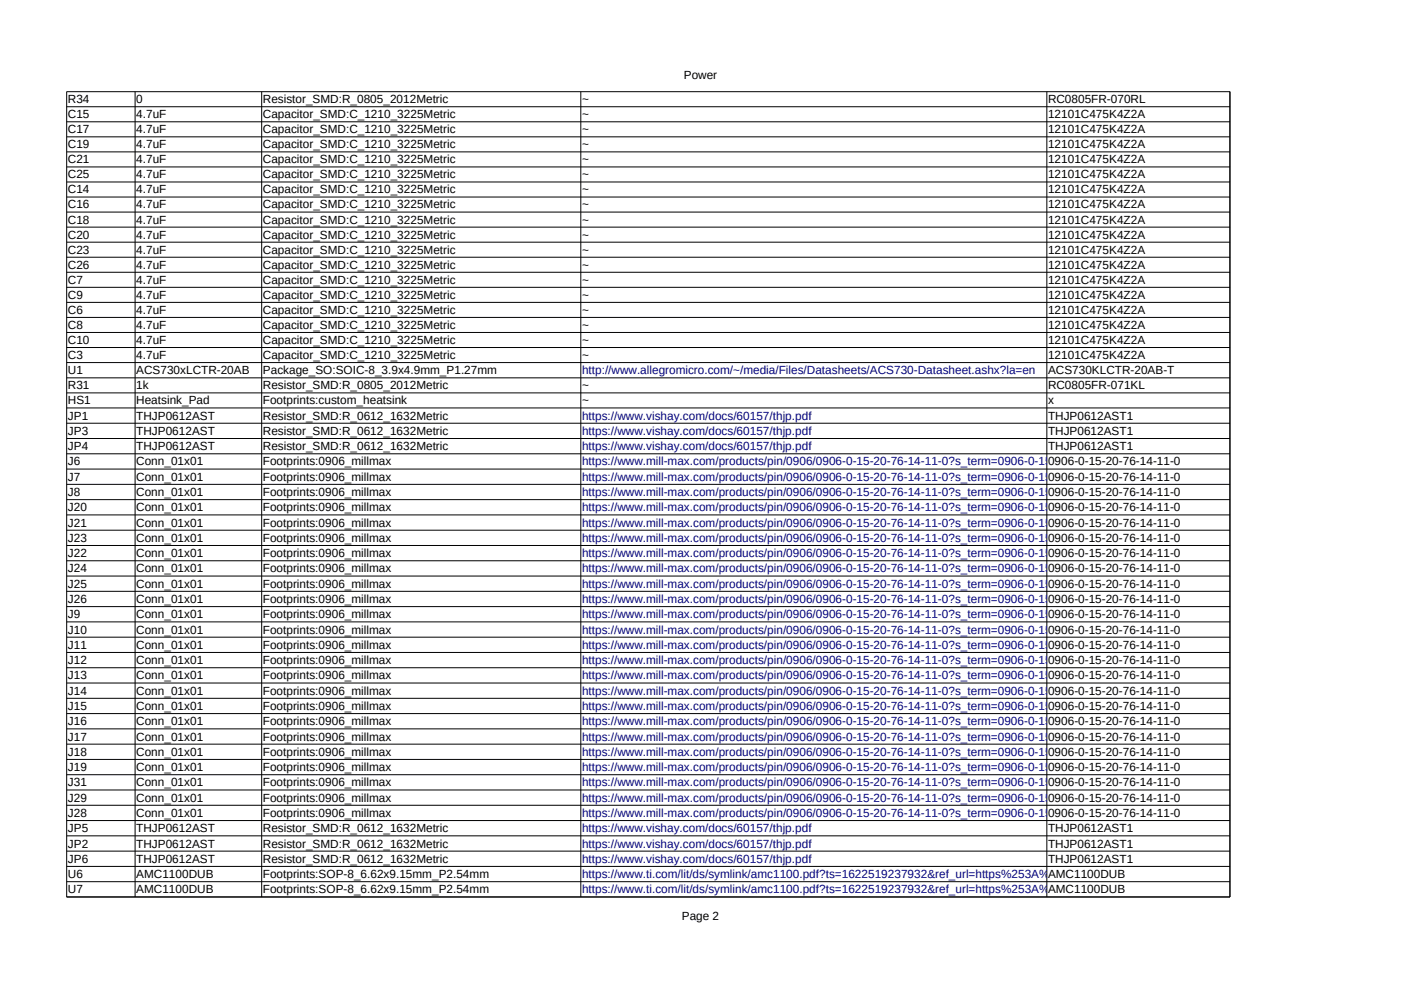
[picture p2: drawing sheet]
<svg xmlns="http://www.w3.org/2000/svg" width="420mm" height="297mm" viewBox="0 0 420 297" stroke-linecap="round" stroke-linejoin="round" font-family="sans-serif">
<defs><g id="words">
<g font-size="3.5">
<text x="205" y="23.7">Power</text>
<text x="20.4" y="30.9">R34</text>
<text x="20.4" y="35.4">C15</text>
<text x="40.8" y="30.9">0</text>
<text x="40.8" y="35.4">4.7uF</text>
<text x="78.8" y="30.9">Resistor_SMD:R_0805_2012Metric</text>
<text x="78.8" y="35.4">Capacitor_SMD:C_1210_3225Metric</text>
<text x="174.5" y="30.9">~</text>
<text x="174.5" y="35.4">~</text>
<text x="314.2" y="30.9">RC0805FR-070RL</text>
<text x="314.2" y="35.4">12101C475K4Z2A</text>
<text x="20.4" y="39.9">C17</text>
<text x="40.8" y="39.9">4.7uF</text>
<text x="78.8" y="39.9">Capacitor_SMD:C_1210_3225Metric</text>
<text x="174.5" y="39.9">~</text>
<text x="314.2" y="39.9">12101C475K4Z2A</text>
<text x="20.4" y="44.5">C19</text>
<text x="40.8" y="44.5">4.7uF</text>
<text x="78.8" y="44.5">Capacitor_SMD:C_1210_3225Metric</text>
<text x="174.5" y="44.5">~</text>
<text x="314.2" y="44.5">12101C475K4Z2A</text>
<text x="20.4" y="49">C21</text>
<text x="20.4" y="53.5">C25</text>
<text x="40.8" y="49">4.7uF</text>
<text x="40.8" y="53.5">4.7uF</text>
<text x="78.8" y="49">Capacitor_SMD:C_1210_3225Metric</text>
<text x="78.8" y="53.5">Capacitor_SMD:C_1210_3225Metric</text>
<text x="174.5" y="49">~</text>
<text x="174.5" y="53.5">~</text>
<text x="314.2" y="49">12101C475K4Z2A</text>
<text x="314.2" y="53.5">12101C475K4Z2A</text>
<text x="20.4" y="58">C14</text>
<text x="40.8" y="58">4.7uF</text>
<text x="78.8" y="58">Capacitor_SMD:C_1210_3225Metric</text>
<text x="174.5" y="58">~</text>
<text x="314.2" y="58">12101C475K4Z2A</text>
<text x="20.4" y="62.5">C16</text>
<text x="40.8" y="62.5">4.7uF</text>
<text x="78.8" y="62.5">Capacitor_SMD:C_1210_3225Metric</text>
<text x="174.5" y="62.5">~</text>
<text x="314.2" y="62.5">12101C475K4Z2A</text>
<text x="20.4" y="67">C18</text>
<text x="20.4" y="71.5">C20</text>
<text x="40.8" y="67">4.7uF</text>
<text x="40.8" y="71.5">4.7uF</text>
<text x="78.8" y="67">Capacitor_SMD:C_1210_3225Metric</text>
<text x="78.8" y="71.5">Capacitor_SMD:C_1210_3225Metric</text>
<text x="174.5" y="67">~</text>
<text x="174.5" y="71.5">~</text>
<text x="314.2" y="67">12101C475K4Z2A</text>
<text x="314.2" y="71.5">12101C475K4Z2A</text>
<text x="20.4" y="76">C23</text>
<text x="40.8" y="76">4.7uF</text>
<text x="78.8" y="76">Capacitor_SMD:C_1210_3225Metric</text>
<text x="174.5" y="76">~</text>
<text x="314.2" y="76">12101C475K4Z2A</text>
<text x="20.4" y="80.5">C26</text>
<text x="40.8" y="80.5">4.7uF</text>
<text x="78.8" y="80.5">Capacitor_SMD:C_1210_3225Metric</text>
<text x="174.5" y="80.5">~</text>
<text x="314.2" y="80.5">12101C475K4Z2A</text>
<text x="20.4" y="85">C7</text>
<text x="20.4" y="89.5">C9</text>
<text x="40.8" y="85">4.7uF</text>
<text x="40.8" y="89.5">4.7uF</text>
<text x="78.8" y="85">Capacitor_SMD:C_1210_3225Metric</text>
<text x="78.8" y="89.5">Capacitor_SMD:C_1210_3225Metric</text>
<text x="174.5" y="85">~</text>
<text x="174.5" y="89.5">~</text>
<text x="314.2" y="85">12101C475K4Z2A</text>
<text x="314.2" y="89.5">12101C475K4Z2A</text>
<text x="20.4" y="94.1">C6</text>
<text x="40.8" y="94.1">4.7uF</text>
<text x="78.8" y="94.1">Capacitor_SMD:C_1210_3225Metric</text>
<text x="174.5" y="94.1">~</text>
<text x="314.2" y="94.1">12101C475K4Z2A</text>
<text x="20.4" y="98.6">C8</text>
<text x="40.8" y="98.6">4.7uF</text>
<text x="78.8" y="98.6">Capacitor_SMD:C_1210_3225Metric</text>
<text x="174.5" y="98.6">~</text>
<text x="314.2" y="98.6">12101C475K4Z2A</text>
<text x="20.4" y="103.1">C10</text>
<text x="20.4" y="107.6">C3</text>
<text x="40.8" y="103.1">4.7uF</text>
<text x="40.8" y="107.6">4.7uF</text>
<text x="78.8" y="103.1">Capacitor_SMD:C_1210_3225Metric</text>
<text x="78.8" y="107.6">Capacitor_SMD:C_1210_3225Metric</text>
<text x="174.5" y="103.1">~</text>
<text x="174.5" y="107.6">~</text>
<text x="314.2" y="103.1">12101C475K4Z2A</text>
<text x="314.2" y="107.6">12101C475K4Z2A</text>
<text x="20.4" y="112.2">U1</text>
<text x="40.8" y="112.2">ACS730xLCTR-20AB</text>
<text x="78.8" y="112.2">Package_SO:SOIC-8_3.9x4.9mm_P1.27mm</text>
<text x="314.2" y="112.2">ACS730KLCTR-20AB-T</text>
<text x="20.4" y="116.7">R31</text>
<text x="40.8" y="116.7">1k</text>
<text x="78.8" y="116.7">Resistor_SMD:R_0805_2012Metric</text>
<text x="174.5" y="116.7">~</text>
<text x="314.2" y="116.7">RC0805FR-071KL</text>
<text x="20.4" y="121.2">HS1</text>
<text x="20.4" y="125.8">JP1</text>
<text x="40.8" y="121.2">Heatsink_Pad</text>
<text x="40.8" y="125.8">THJP0612AST</text>
<text x="78.8" y="121.2">Footprints:custom_heatsink</text>
<text x="78.8" y="125.8">Resistor_SMD:R_0612_1632Metric</text>
<text x="174.5" y="121.2">~</text>
<text x="314.2" y="121.2">x</text>
<text x="314.2" y="125.8">THJP0612AST1</text>
<text x="20.4" y="130.4">JP3</text>
<text x="40.8" y="130.4">THJP0612AST</text>
<text x="78.8" y="130.4">Resistor_SMD:R_0612_1632Metric</text>
<text x="314.2" y="130.4">THJP0612AST1</text>
<text x="20.4" y="134.9">JP4</text>
<text x="40.8" y="134.9">THJP0612AST</text>
<text x="78.8" y="134.9">Resistor_SMD:R_0612_1632Metric</text>
<text x="314.2" y="134.9">THJP0612AST1</text>
<text x="20.4" y="139.5">J6</text>
<text x="40.8" y="139.5">Conn_01x01</text>
<text x="78.8" y="139.5">Footprints:0906_millmax</text>
<text x="314.2" y="139.5">0906-0-15-20-76-14-11-0</text>
<text x="20.4" y="144.1">J7</text>
<text x="20.4" y="148.7">J8</text>
<text x="40.8" y="144.1">Conn_01x01</text>
<text x="40.8" y="148.7">Conn_01x01</text>
<text x="78.8" y="144.1">Footprints:0906_millmax</text>
<text x="78.8" y="148.7">Footprints:0906_millmax</text>
<text x="314.2" y="144.1">0906-0-15-20-76-14-11-0</text>
<text x="314.2" y="148.7">0906-0-15-20-76-14-11-0</text>
<text x="20.4" y="153.3">J20</text>
<text x="40.8" y="153.3">Conn_01x01</text>
<text x="78.8" y="153.3">Footprints:0906_millmax</text>
<text x="314.2" y="153.3">0906-0-15-20-76-14-11-0</text>
<text x="20.4" y="157.8">J21</text>
<text x="40.8" y="157.8">Conn_01x01</text>
<text x="78.8" y="157.8">Footprints:0906_millmax</text>
<text x="314.2" y="157.8">0906-0-15-20-76-14-11-0</text>
<text x="20.4" y="162.4">J23</text>
<text x="20.4" y="167">J22</text>
<text x="40.8" y="162.4">Conn_01x01</text>
<text x="40.8" y="167">Conn_01x01</text>
<text x="78.8" y="162.4">Footprints:0906_millmax</text>
<text x="78.8" y="167">Footprints:0906_millmax</text>
<text x="314.2" y="162.4">0906-0-15-20-76-14-11-0</text>
<text x="314.2" y="167">0906-0-15-20-76-14-11-0</text>
<text x="20.4" y="171.6">J24</text>
<text x="40.8" y="171.6">Conn_01x01</text>
<text x="78.8" y="171.6">Footprints:0906_millmax</text>
<text x="314.2" y="171.6">0906-0-15-20-76-14-11-0</text>
<text x="20.4" y="176.1">J25</text>
<text x="40.8" y="176.1">Conn_01x01</text>
<text x="78.8" y="176.1">Footprints:0906_millmax</text>
<text x="314.2" y="176.1">0906-0-15-20-76-14-11-0</text>
<text x="20.4" y="180.7">J26</text>
<text x="20.4" y="185.3">J9</text>
<text x="40.8" y="180.7">Conn_01x01</text>
<text x="40.8" y="185.3">Conn_01x01</text>
<text x="78.8" y="180.7">Footprints:0906_millmax</text>
<text x="78.8" y="185.3">Footprints:0906_millmax</text>
<text x="314.2" y="180.7">0906-0-15-20-76-14-11-0</text>
<text x="314.2" y="185.3">0906-0-15-20-76-14-11-0</text>
<text x="20.4" y="189.9">J10</text>
<text x="40.8" y="189.9">Conn_01x01</text>
<text x="78.8" y="189.9">Footprints:0906_millmax</text>
<text x="314.2" y="189.9">0906-0-15-20-76-14-11-0</text>
<text x="20.4" y="194.5">J11</text>
<text x="40.8" y="194.5">Conn_01x01</text>
<text x="78.8" y="194.5">Footprints:0906_millmax</text>
<text x="314.2" y="194.5">0906-0-15-20-76-14-11-0</text>
<text x="20.4" y="199">J12</text>
<text x="20.4" y="203.6">J13</text>
<text x="40.8" y="199">Conn_01x01</text>
<text x="40.8" y="203.6">Conn_01x01</text>
<text x="78.8" y="199">Footprints:0906_millmax</text>
<text x="78.8" y="203.6">Footprints:0906_millmax</text>
<text x="314.2" y="199">0906-0-15-20-76-14-11-0</text>
<text x="314.2" y="203.6">0906-0-15-20-76-14-11-0</text>
<text x="20.4" y="208.2">J14</text>
<text x="40.8" y="208.2">Conn_01x01</text>
<text x="78.8" y="208.2">Footprints:0906_millmax</text>
<text x="314.2" y="208.2">0906-0-15-20-76-14-11-0</text>
<text x="20.4" y="212.8">J15</text>
<text x="40.8" y="212.8">Conn_01x01</text>
<text x="78.8" y="212.8">Footprints:0906_millmax</text>
<text x="314.2" y="212.8">0906-0-15-20-76-14-11-0</text>
<text x="20.4" y="217.4">J16</text>
<text x="20.4" y="221.9">J17</text>
<text x="40.8" y="217.4">Conn_01x01</text>
<text x="40.8" y="221.9">Conn_01x01</text>
<text x="78.8" y="217.4">Footprints:0906_millmax</text>
<text x="78.8" y="221.9">Footprints:0906_millmax</text>
<text x="314.2" y="217.4">0906-0-15-20-76-14-11-0</text>
<text x="314.2" y="221.9">0906-0-15-20-76-14-11-0</text>
<text x="20.4" y="226.5">J18</text>
<text x="40.8" y="226.5">Conn_01x01</text>
<text x="78.8" y="226.5">Footprints:0906_millmax</text>
<text x="314.2" y="226.5">0906-0-15-20-76-14-11-0</text>
<text x="20.4" y="231.1">J19</text>
<text x="40.8" y="231.1">Conn_01x01</text>
<text x="78.8" y="231.1">Footprints:0906_millmax</text>
<text x="314.2" y="231.1">0906-0-15-20-76-14-11-0</text>
<text x="20.4" y="235.7">J31</text>
<text x="40.8" y="235.7">Conn_01x01</text>
<text x="78.8" y="235.7">Footprints:0906_millmax</text>
<text x="314.2" y="235.7">0906-0-15-20-76-14-11-0</text>
<text x="20.4" y="240.3">J29</text>
<text x="20.4" y="244.8">J28</text>
<text x="40.8" y="240.3">Conn_01x01</text>
<text x="40.8" y="244.8">Conn_01x01</text>
<text x="78.8" y="240.3">Footprints:0906_millmax</text>
<text x="78.8" y="244.8">Footprints:0906_millmax</text>
<text x="314.2" y="240.3">0906-0-15-20-76-14-11-0</text>
<text x="314.2" y="244.8">0906-0-15-20-76-14-11-0</text>
<text x="20.4" y="249.4">JP5</text>
<text x="40.8" y="249.4">THJP0612AST</text>
<text x="78.8" y="249.4">Resistor_SMD:R_0612_1632Metric</text>
<text x="314.2" y="249.4">THJP0612AST1</text>
<text x="20.4" y="254">JP2</text>
<text x="40.8" y="254">THJP0612AST</text>
<text x="78.8" y="254">Resistor_SMD:R_0612_1632Metric</text>
<text x="314.2" y="254">THJP0612AST1</text>
<text x="20.4" y="258.6">JP6</text>
<text x="20.4" y="263.2">U6</text>
<text x="40.8" y="258.6">THJP0612AST</text>
<text x="40.8" y="263.2">AMC1100DUB</text>
<text x="78.8" y="258.6">Resistor_SMD:R_0612_1632Metric</text>
<text x="78.8" y="263.2">Footprints:SOP-8_6.62x9.15mm_P2.54mm</text>
<text x="314.2" y="258.6">THJP0612AST1</text>
<text x="314.2" y="263.2">AMC1100DUB</text>
<text x="20.4" y="267.7">U7</text>
<text x="40.8" y="267.7">AMC1100DUB</text>
<text x="78.8" y="267.7">Footprints:SOP-8_6.62x9.15mm_P2.54mm</text>
<text x="314.2" y="267.7">AMC1100DUB</text>
<text x="204.4" y="275.7">Page 2</text>
</g>
<g font-size="3.5" fill="#000080">
<text x="174.5" y="112.2">http://www.allegromicro.com/~/media/Files/Datasheets/ACS730-Datasheet.ashx?la=en</text>
<text x="174.5" y="125.8">https://www.vishay.com/docs/60157/thjp.pdf</text>
<text x="174.5" y="130.4">https://www.vishay.com/docs/60157/thjp.pdf</text>
<text x="174.5" y="134.9">https://www.vishay.com/docs/60157/thjp.pdf</text>
<text x="174.5" y="139.5">https://www.mill-max.com/products/pin/0906/0906-0-15-20-76-14-11-0?s_term=0906-0-15-20-76-14-11-0&amp;s_type=Quick%2FProduct%2FPart+Number+Searc</text>
<text x="174.5" y="144.1">https://www.mill-max.com/products/pin/0906/0906-0-15-20-76-14-11-0?s_term=0906-0-15-20-76-14-11-0&amp;s_type=Quick%2FProduct%2FPart+Number+Searc</text>
<text x="174.5" y="148.7">https://www.mill-max.com/products/pin/0906/0906-0-15-20-76-14-11-0?s_term=0906-0-15-20-76-14-11-0&amp;s_type=Quick%2FProduct%2FPart+Number+Searc</text>
<text x="174.5" y="153.3">https://www.mill-max.com/products/pin/0906/0906-0-15-20-76-14-11-0?s_term=0906-0-15-20-76-14-11-0&amp;s_type=Quick%2FProduct%2FPart+Number+Searc</text>
<text x="174.5" y="157.8">https://www.mill-max.com/products/pin/0906/0906-0-15-20-76-14-11-0?s_term=0906-0-15-20-76-14-11-0&amp;s_type=Quick%2FProduct%2FPart+Number+Searc</text>
<text x="174.5" y="162.4">https://www.mill-max.com/products/pin/0906/0906-0-15-20-76-14-11-0?s_term=0906-0-15-20-76-14-11-0&amp;s_type=Quick%2FProduct%2FPart+Number+Searc</text>
<text x="174.5" y="167">https://www.mill-max.com/products/pin/0906/0906-0-15-20-76-14-11-0?s_term=0906-0-15-20-76-14-11-0&amp;s_type=Quick%2FProduct%2FPart+Number+Searc</text>
<text x="174.5" y="171.6">https://www.mill-max.com/products/pin/0906/0906-0-15-20-76-14-11-0?s_term=0906-0-15-20-76-14-11-0&amp;s_type=Quick%2FProduct%2FPart+Number+Searc</text>
<text x="174.5" y="176.1">https://www.mill-max.com/products/pin/0906/0906-0-15-20-76-14-11-0?s_term=0906-0-15-20-76-14-11-0&amp;s_type=Quick%2FProduct%2FPart+Number+Searc</text>
<text x="174.5" y="180.7">https://www.mill-max.com/products/pin/0906/0906-0-15-20-76-14-11-0?s_term=0906-0-15-20-76-14-11-0&amp;s_type=Quick%2FProduct%2FPart+Number+Searc</text>
<text x="174.5" y="185.3">https://www.mill-max.com/products/pin/0906/0906-0-15-20-76-14-11-0?s_term=0906-0-15-20-76-14-11-0&amp;s_type=Quick%2FProduct%2FPart+Number+Searc</text>
<text x="174.5" y="189.9">https://www.mill-max.com/products/pin/0906/0906-0-15-20-76-14-11-0?s_term=0906-0-15-20-76-14-11-0&amp;s_type=Quick%2FProduct%2FPart+Number+Searc</text>
<text x="174.5" y="194.5">https://www.mill-max.com/products/pin/0906/0906-0-15-20-76-14-11-0?s_term=0906-0-15-20-76-14-11-0&amp;s_type=Quick%2FProduct%2FPart+Number+Searc</text>
<text x="174.5" y="199">https://www.mill-max.com/products/pin/0906/0906-0-15-20-76-14-11-0?s_term=0906-0-15-20-76-14-11-0&amp;s_type=Quick%2FProduct%2FPart+Number+Searc</text>
<text x="174.5" y="203.6">https://www.mill-max.com/products/pin/0906/0906-0-15-20-76-14-11-0?s_term=0906-0-15-20-76-14-11-0&amp;s_type=Quick%2FProduct%2FPart+Number+Searc</text>
<text x="174.5" y="208.2">https://www.mill-max.com/products/pin/0906/0906-0-15-20-76-14-11-0?s_term=0906-0-15-20-76-14-11-0&amp;s_type=Quick%2FProduct%2FPart+Number+Searc</text>
<text x="174.5" y="212.8">https://www.mill-max.com/products/pin/0906/0906-0-15-20-76-14-11-0?s_term=0906-0-15-20-76-14-11-0&amp;s_type=Quick%2FProduct%2FPart+Number+Searc</text>
<text x="174.5" y="217.4">https://www.mill-max.com/products/pin/0906/0906-0-15-20-76-14-11-0?s_term=0906-0-15-20-76-14-11-0&amp;s_type=Quick%2FProduct%2FPart+Number+Searc</text>
<text x="174.5" y="221.9">https://www.mill-max.com/products/pin/0906/0906-0-15-20-76-14-11-0?s_term=0906-0-15-20-76-14-11-0&amp;s_type=Quick%2FProduct%2FPart+Number+Searc</text>
<text x="174.5" y="226.5">https://www.mill-max.com/products/pin/0906/0906-0-15-20-76-14-11-0?s_term=0906-0-15-20-76-14-11-0&amp;s_type=Quick%2FProduct%2FPart+Number+Searc</text>
<text x="174.5" y="231.1">https://www.mill-max.com/products/pin/0906/0906-0-15-20-76-14-11-0?s_term=0906-0-15-20-76-14-11-0&amp;s_type=Quick%2FProduct%2FPart+Number+Searc</text>
<text x="174.5" y="235.7">https://www.mill-max.com/products/pin/0906/0906-0-15-20-76-14-11-0?s_term=0906-0-15-20-76-14-11-0&amp;s_type=Quick%2FProduct%2FPart+Number+Searc</text>
<text x="174.5" y="240.3">https://www.mill-max.com/products/pin/0906/0906-0-15-20-76-14-11-0?s_term=0906-0-15-20-76-14-11-0&amp;s_type=Quick%2FProduct%2FPart+Number+Searc</text>
<text x="174.5" y="244.8">https://www.mill-max.com/products/pin/0906/0906-0-15-20-76-14-11-0?s_term=0906-0-15-20-76-14-11-0&amp;s_type=Quick%2FProduct%2FPart+Number+Searc</text>
<text x="174.5" y="249.4">https://www.vishay.com/docs/60157/thjp.pdf</text>
<text x="174.5" y="254">https://www.vishay.com/docs/60157/thjp.pdf</text>
<text x="174.5" y="258.6">https://www.vishay.com/docs/60157/thjp.pdf</text>
<text x="174.5" y="263.2">https://www.ti.com/lit/ds/symlink/amc1100.pdf?ts=1622519237932&amp;ref_url=https%253A%252F%252Fwww.google.com%252F</text>
<text x="174.5" y="267.8">https://www.ti.com/lit/ds/symlink/amc1100.pdf?ts=1622519237932&amp;ref_url=https%253A%252F%252Fwww.google.com%252F</text>
</g>
</g></defs>
<g fill="none" stroke="#000" stroke-width=".3">
<path d="M20 27.5h348.7M20 32h348.7M20 36.5h348.7M20 27.5v241.3M40.5 27.5v241.3M78.5 27.5v241.3M174.1 27.5v241.3M313.8 27.5v241.3M368.7 27.5v241.3h-348.7M20 41h348.7M20 45.5h348.7M20 50h348.7"/>
<path d="M20 54.5h348.7M20 59.1h348.7M20 63.6h348.7M20 68.1h348.7M20 72.6h348.7M20 77.1h348.7M20 81.6h348.7M20 86.1h348.7M20 90.6h348.7M20 95.1h348.7M20 99.6h348.7M20 104.2h348.7"/>
<path d="M20 108.7h348.7M20 113.2h348.7M20 117.8h348.7M20 122.3h348.7M20 126.8h348.7M20 131.4h348.7M20 136h348.7M20 140.6h348.7M20 145.2h348.7M20 149.7h348.7M20 154.3h348.7M20 158.9h348.7"/>
<path d="M20 163.5h348.7M20 168.1h348.7M20 172.6h348.7M20 177.2h348.7M20 181.8h348.7M20 186.4h348.7M20 191h348.7M20 195.5h348.7M20 200.1h348.7M20 204.7h348.7M20 209.3h348.7M20 213.9h348.7"/>
<path d="M20 218.4h348.7M20 223h348.7M20 227.6h348.7M20 232.2h348.7M20 236.8h348.7M20 241.3h348.7M20 245.9h348.7M20 250.5h348.7M20 255.1h348.7M20 259.7h348.7M20 264.2h348.7"/>
</g>
<use href="#words"/>
</svg>
